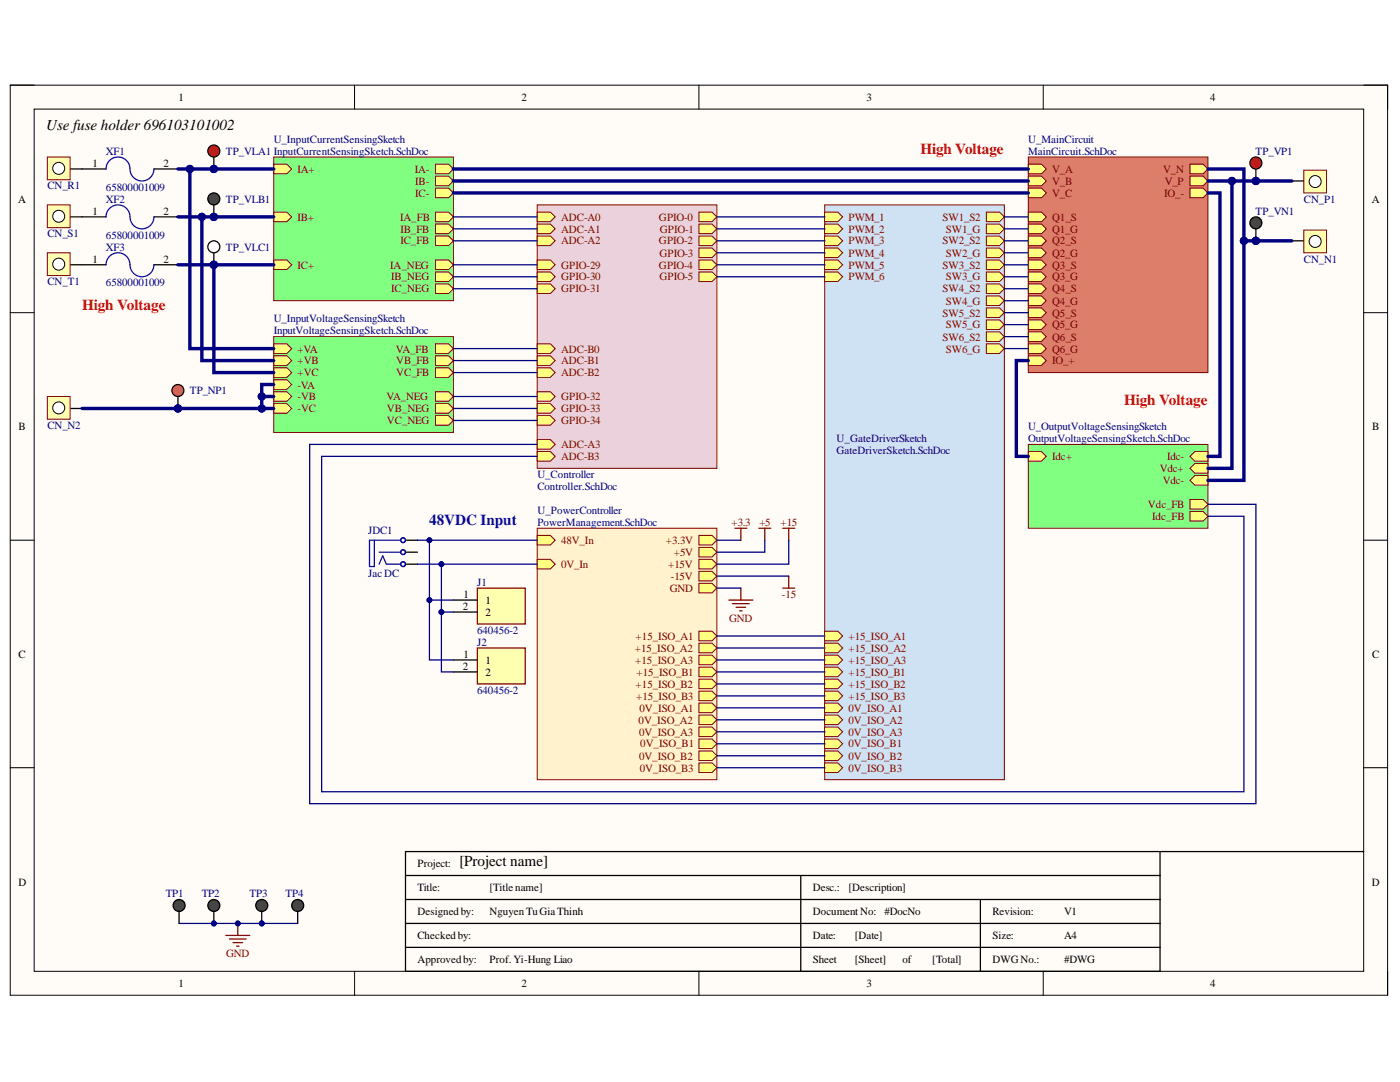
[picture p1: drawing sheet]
<svg xmlns="http://www.w3.org/2000/svg" width="279mm" height="216mm" viewBox="0 0 279 216" stroke-linecap="round" stroke-linejoin="round" font-family="sans-serif">
<defs><g id="words">
<g font-size="3">
<text x="9.2" y="26">Use fuse holder 696103101002</text>
<text x="91.7" y="172.9">[Project name]</text>
</g>
<g font-size="3" fill="#f00">
<text x="183.7" y="30.7">High Voltage</text>
<text x="16.4" y="61.8">High Voltage</text>
<text x="224.4" y="80.9">High Voltage</text>
</g>
<text font-size="3" fill="#00f" x="85.7" y="104.7">48VDC Input</text>
<g font-size="2.2">
<text x="35.6" y="20.1">1</text>
<text x="104.1" y="20.1">2</text>
<text x="172.9" y="20.1">3</text>
<text x="241.5" y="20.1">4</text>
<text x="18.4" y="33.3">1</text>
<text x="32.6" y="33.3">2</text>
<text x="3.6" y="40.4">A</text>
<text x="273.8" y="40.4">A</text>
<text x="18.4" y="42.9">1</text>
<text x="32.6" y="42.9">2</text>
<text x="18.4" y="52.4">1</text>
<text x="32.6" y="52.4">2</text>
<text x="3.7" y="85.8">B</text>
<text x="273.8" y="85.8">B</text>
<text x="92.5" y="119.3">1</text>
<text x="92.4" y="121.7">2</text>
<text x="96.9" y="120.5">1</text>
<text x="96.9" y="122.9">2</text>
<text x="3.7" y="131.3">C</text>
<text x="92.5" y="131.3">1</text>
<text x="273.8" y="131.3">C</text>
<text x="92.4" y="133.7">2</text>
<text x="96.9" y="132.5">1</text>
<text x="96.9" y="134.8">2</text>
<text x="83.3" y="173.1">Project:</text>
<text x="3.7" y="176.7">D</text>
<text x="83.3" y="177.9">Title:</text>
<text x="97.7" y="177.9">[Titlename]</text>
<text x="162.2" y="177.9">Desc.:</text>
<text x="169.3" y="177.9">[Description]</text>
<text x="273.8" y="176.7">D</text>
<text x="83.3" y="182.6">Designedby:</text>
<text x="97.7" y="182.6">NguyenTuGiaThinh</text>
<text x="162.2" y="182.6">Document No:</text>
<text x="176.5" y="182.6">#DocNo</text>
<text x="198.1" y="182.6">Revision:</text>
<text x="212.4" y="182.6">V1</text>
<text x="83.3" y="187.4">Checkedby:</text>
<text x="162.2" y="187.4">Date:</text>
<text x="170.6" y="187.4">[Date]</text>
<text x="198.1" y="187.4">Size:</text>
<text x="212.4" y="187.4">A4</text>
<text x="35.6" y="197">1</text>
<text x="83.3" y="192.2">Approvedby:</text>
<text x="97.7" y="192.2">Prof. Yi-Hung Liao</text>
<text x="104.1" y="197">2</text>
<text x="162.2" y="192.2">Sheet</text>
<text x="170.6" y="192.2">[Sheet]</text>
<text x="172.9" y="197">3</text>
<text x="180.1" y="192.2">of</text>
<text x="186.1" y="192.2">[Total]</text>
<text x="198.1" y="192.2">DWGNo.:</text>
<text x="212.4" y="192.2">#DWG</text>
<text x="241.5" y="197">4</text>
</g>
<g font-size="2.2" fill="#000080">
<text x="54.6" y="28.5">U_InputCurrentSensingSketch</text>
<text x="205.2" y="28.5">U_MainCircuit</text>
<text x="21.1" y="30.9">XF1</text>
<text x="45.1" y="30.9">TP_VLA1 InputCurrentSensingSketch.SchDoc</text>
<text x="205.2" y="30.9">MainCircuit.SchDoc</text>
<text x="250.6" y="30.9">TP_VP1</text>
<text x="9.5" y="37.8">CN_R1</text>
<text x="21.1" y="38">65800001009</text>
<text x="21.1" y="40.4">XF2</text>
<text x="45.1" y="40.4">TP_VLB1</text>
<text x="260.2" y="40.4">CN_P1</text>
<text x="9.5" y="47.3">CN_S1</text>
<text x="21.1" y="47.6">65800001009</text>
<text x="250.6" y="42.9">TP_VN1</text>
<text x="21.1" y="50.1">XF3</text>
<text x="45.1" y="50.1">TP_VLC1</text>
<text x="260.2" y="52.4">CN_N1</text>
<text x="9.5" y="56.9">CN_T1</text>
<text x="21.1" y="57.2">65800001009</text>
<text x="54.6" y="64.3">U_InputVoltageSensingSketch</text>
<text x="54.6" y="66.7">InputVoltageSensingSketch.SchDoc</text>
<text x="37.9" y="78.7">TP_NP1</text>
<text x="9.5" y="85.6">CN_N2</text>
<text x="166.9" y="88.3">U_GateDriverSketch</text>
<text x="205.2" y="85.8">U_OutputVoltageSensingSketch</text>
<text x="205.2" y="88.3">OutputVoltageSensingSketch.SchDoc</text>
<text x="107.2" y="95.4">U_Controller</text>
<text x="166.9" y="90.6">GateDriverSketch.SchDoc</text>
<text x="107.2" y="97.8">Controller.SchDoc</text>
<text x="73.5" y="106.6">JDC1</text>
<text x="107.2" y="102.6">U_PowerController</text>
<text x="107.2" y="105">PowerManagement.SchDoc</text>
<text x="73.5" y="115.2">Jac DC</text>
<text x="95.2" y="116.9">J1</text>
<text x="95.2" y="126.5">640456-2</text>
<text x="95.2" y="128.8">J2</text>
<text x="95.2" y="138.4">640456-2</text>
<text x="33.1" y="179.1">TP1</text>
<text x="40.3" y="179.1">TP2</text>
<text x="49.8" y="179.1">TP3</text>
<text x="57" y="179.1">TP4</text>
</g>
<g font-size="2.2" fill="#800000">
<text x="59.4" y="34.5">IA+</text>
<text x="82.8" y="34.5">IA-</text>
<text x="210" y="34.5">V_A</text>
<text x="232.1" y="34.5">V_N</text>
<text x="82.9" y="36.9">IB-</text>
<text x="82.9" y="39.2">IC-</text>
<text x="210" y="36.9">V_B</text>
<text x="210" y="39.2">V_C</text>
<text x="232.3" y="39.2">IO_-</text>
<text x="232.5" y="36.9">V_P</text>
<text x="59.4" y="44">IB+</text>
<text x="79.8" y="44">IA_FB</text>
<text x="79.9" y="46.4">IB_FB</text>
<text x="112" y="44">ADC-A0</text>
<text x="112" y="46.4">ADC-A1</text>
<text x="131.5" y="44">GPIO-0</text>
<text x="131.7" y="46.4">GPIO-1</text>
<text x="169.3" y="44">PWM_1</text>
<text x="169.3" y="46.4">PWM_2</text>
<text x="188.1" y="44">SW1_S2</text>
<text x="188.8" y="46.4">SW1_G</text>
<text x="210" y="46.4">Q1_G</text>
<text x="210" y="44">Q1_S</text>
<text x="59.4" y="53.6">IC+</text>
<text x="77.9" y="53.6">IA_NEG</text>
<text x="79.9" y="48.8">IC_FB</text>
<text x="112" y="48.8">ADC-A2</text>
<text x="112" y="53.6">GPIO-29</text>
<text x="131.5" y="48.8">GPIO-2</text>
<text x="131.5" y="53.6">GPIO-4</text>
<text x="131.6" y="51.2">GPIO-3</text>
<text x="169.3" y="48.8">PWM_3</text>
<text x="169.3" y="51.2">PWM_4</text>
<text x="169.3" y="53.6">PWM_5</text>
<text x="188.1" y="48.8">SW2_S2</text>
<text x="188.1" y="53.6">SW3_S2</text>
<text x="188.8" y="51.2">SW2_G</text>
<text x="210" y="51.2">Q2_G</text>
<text x="210" y="48.8">Q2_S</text>
<text x="210" y="53.6">Q3_S</text>
<text x="78.1" y="56">IB_NEG</text>
<text x="78.1" y="58.3">IC_NEG</text>
<text x="112" y="56">GPIO-30</text>
<text x="112" y="58.3">GPIO-31</text>
<text x="131.6" y="56">GPIO-5</text>
<text x="169.3" y="56">PWM_6</text>
<text x="188.1" y="58.3">SW4_S2</text>
<text x="188.8" y="56">SW3_G</text>
<text x="210" y="56">Q3_G</text>
<text x="210" y="58.3">Q4_S</text>
<text x="188.1" y="63.2">SW5_S2</text>
<text x="188.8" y="60.8">SW4_G</text>
<text x="188.8" y="65.5">SW5_G</text>
<text x="210" y="65.5">Q5_G</text>
<text x="210" y="60.8">Q4_G</text>
<text x="210" y="63.2">Q5_S</text>
<text x="59.4" y="70.3">+VA</text>
<text x="79" y="70.3">VA_FB</text>
<text x="112" y="70.3">ADC-B0</text>
<text x="188.1" y="68">SW6_S2</text>
<text x="188.8" y="70.3">SW6_G</text>
<text x="210" y="70.3">Q6_G</text>
<text x="210" y="68">Q6_S</text>
<text x="59.4" y="77.5">-VA</text>
<text x="59.4" y="72.7">+VB</text>
<text x="59.4" y="75.1">+VC</text>
<text x="79.1" y="72.7">VB_FB</text>
<text x="79.1" y="75.1">VC_FB</text>
<text x="112" y="72.7">ADC-B1</text>
<text x="112" y="75.1">ADC-B2</text>
<text x="210" y="72.7">IO_+</text>
<text x="59.4" y="79.9">-VB</text>
<text x="59.4" y="82.3">-VC</text>
<text x="77.1" y="79.9">VA_NEG</text>
<text x="77.2" y="82.3">VB_NEG</text>
<text x="112" y="79.9">GPIO-32</text>
<text x="112" y="82.3">GPIO-33</text>
<text x="77.2" y="84.6">VC_NEG</text>
<text x="112" y="89.4">ADC-A3</text>
<text x="112" y="84.6">GPIO-34</text>
<text x="112" y="91.8">ADC-B3</text>
<text x="210" y="91.8">Idc+</text>
<text x="231.5" y="94.2">Vdc+</text>
<text x="232.9" y="91.8">Idc-</text>
<text x="229.1" y="101.4">Vdc_FB</text>
<text x="232.1" y="96.6">Vdc-</text>
<text x="146" y="105">+3.3</text>
<text x="151.6" y="105">+5</text>
<text x="155.8" y="105">+15</text>
<text x="229.9" y="103.7">Idc_FB</text>
<text x="112" y="108.6">48V_In</text>
<text x="112" y="113.4">0V_In</text>
<text x="132.9" y="108.6">+3.3V</text>
<text x="133.4" y="113.4">+15V</text>
<text x="134.5" y="110.9">+5V</text>
<text x="133.7" y="118.1">GND</text>
<text x="133.9" y="115.7">-15V</text>
<text x="156" y="119.3">-15</text>
<text x="145.5" y="124.1">GND</text>
<text x="126.7" y="130">+15_ISO_A2</text>
<text x="126.9" y="127.7">+15_ISO_A1</text>
<text x="169.3" y="127.7">+15_ISO_A1</text>
<text x="169.3" y="130">+15_ISO_A2</text>
<text x="126.8" y="132.5">+15_ISO_A3</text>
<text x="126.9" y="137.2">+15_ISO_B2</text>
<text x="127" y="134.8">+15_ISO_B1</text>
<text x="169.3" y="134.8">+15_ISO_B1</text>
<text x="169.3" y="137.2">+15_ISO_B2</text>
<text x="169.3" y="132.5">+15_ISO_A3</text>
<text x="126.9" y="139.6">+15_ISO_B3</text>
<text x="127.6" y="142">0V_ISO_A1</text>
<text x="169.3" y="142">0V_ISO_A1</text>
<text x="169.3" y="139.6">+15_ISO_B3</text>
<text x="127.4" y="144.4">0V_ISO_A2</text>
<text x="127.5" y="146.8">0V_ISO_A3</text>
<text x="127.8" y="149.1">0V_ISO_B1</text>
<text x="169.3" y="149.1">0V_ISO_B1</text>
<text x="169.3" y="144.4">0V_ISO_A2</text>
<text x="169.3" y="146.8">0V_ISO_A3</text>
<text x="127.5" y="151.6">0V_ISO_B2</text>
<text x="127.7" y="154">0V_ISO_B3</text>
<text x="169.3" y="151.6">0V_ISO_B2</text>
<text x="169.3" y="154">0V_ISO_B3</text>
<text x="45.2" y="191">GND</text>
</g>
</g></defs>
<path d="M2 17h274.9v181.6h-274.9z" fill-rule="evenodd" fill="#fffcf8"/>
<path d="M2 17h274.9v181.6h-274.9z" fill="none" stroke="#000" stroke-width=".2"/>
<path d="M6.8 21.8h265.4v172h-265.4z" fill-rule="evenodd" fill="#fffcf8"/>
<g fill="none" stroke="#000" stroke-width=".2">
<path d="M2 17h4.8M70.8 17v4.8M139.5 17v4.8M208.2 17v4.8M272.2 17h4.7v4.8M6.8 21.8h265.4v172h-265.4zM2 62.4h4.8M272.2 62.4h4.7M2 107.8h4.8M272.2 107.8h4.7M2 153.2h4.8M272.2 153.2h4.7"/>
<path d="M70.8 193.8v4.8M139.5 193.8v4.8M208.2 193.8v4.8M276.9 193.8v4.8"/>
</g>
<path d="M107.2 105.4h35.9v50.2h-35.9z" fill-rule="evenodd" fill="#fff2cc"/>
<path d="M107.2 105.4h35.9v50.2h-35.9z" fill="none" stroke="#800000" stroke-width=".2"/>
<path d="M139.5 111.6h2.6l1 1-1 .9h-2.6z" fill-rule="evenodd" fill="#ffff80"/>
<path d="M139.5 111.6h2.6l1 1-1 .9h-2.6z" fill="none" stroke="#800000" stroke-width=".2"/>
<path d="M139.5 114h2.6l1 1-1 .9h-2.6z" fill-rule="evenodd" fill="#ffff80"/>
<path d="M139.5 114h2.6l1 1-1 .9h-2.6z" fill="none" stroke="#800000" stroke-width=".2"/>
<path d="M139.5 106.8h2.6l1 1-1 .9h-2.6z" fill-rule="evenodd" fill="#ffff80"/>
<path d="M139.5 106.8h2.6l1 1-1 .9h-2.6z" fill="none" stroke="#800000" stroke-width=".2"/>
<path d="M107.2 106.8h2.6l1 1-1 .9h-2.6z" fill-rule="evenodd" fill="#ffff80"/>
<path d="M107.2 106.8h2.6l1 1-1 .9h-2.6z" fill="none" stroke="#800000" stroke-width=".2"/>
<path d="M107.2 111.6h2.6l1 1-1 .9h-2.6z" fill-rule="evenodd" fill="#ffff80"/>
<path d="M107.2 111.6h2.6l1 1-1 .9h-2.6z" fill="none" stroke="#800000" stroke-width=".2"/>
<path d="M139.5 109.2h2.6l1 1-1 .9h-2.6z" fill-rule="evenodd" fill="#ffff80"/>
<path d="M139.5 109.2h2.6l1 1-1 .9h-2.6z" fill="none" stroke="#800000" stroke-width=".2"/>
<path d="M139.5 116.4h2.6l1 1-1 .9h-2.6z" fill-rule="evenodd" fill="#ffff80"/>
<path d="M139.5 116.4h2.6l1 1-1 .9h-2.6z" fill="none" stroke="#800000" stroke-width=".2"/>
<path d="M139.5 126h2.6l1 .9-1 1h-2.6z" fill-rule="evenodd" fill="#ffff80"/>
<path d="M139.5 126h2.6l1 .9-1 1h-2.6z" fill="none" stroke="#800000" stroke-width=".2"/>
<path d="M139.5 140.3h2.6l1 .9-1 1h-2.6z" fill-rule="evenodd" fill="#ffff80"/>
<path d="M139.5 140.3h2.6l1 .9-1 1h-2.6z" fill="none" stroke="#800000" stroke-width=".2"/>
<path d="M139.5 147.5h2.6l1 .9-1 1h-2.6z" fill-rule="evenodd" fill="#ffff80"/>
<path d="M139.5 147.5h2.6l1 .9-1 1h-2.6z" fill="none" stroke="#800000" stroke-width=".2"/>
<path d="M139.5 142.7h2.6l1 .9-1 1h-2.6z" fill-rule="evenodd" fill="#ffff80"/>
<path d="M139.5 142.7h2.6l1 .9-1 1h-2.6z" fill="none" stroke="#800000" stroke-width=".2"/>
<path d="M139.5 149.8h2.6l1 1-1 1h-2.6z" fill-rule="evenodd" fill="#ffff80"/>
<path d="M139.5 149.8h2.6l1 1-1 1h-2.6z" fill="none" stroke="#800000" stroke-width=".2"/>
<path d="M139.5 152.2h2.6l1 1-1 .9h-2.6z" fill-rule="evenodd" fill="#ffff80"/>
<path d="M139.5 152.2h2.6l1 1-1 .9h-2.6z" fill="none" stroke="#800000" stroke-width=".2"/>
<path d="M139.5 145.1h2.6l1 .9-1 1h-2.6z" fill-rule="evenodd" fill="#ffff80"/>
<path d="M139.5 145.1h2.6l1 .9-1 1h-2.6z" fill="none" stroke="#800000" stroke-width=".2"/>
<path d="M139.5 128.3h2.6l1 1-1 1h-2.6z" fill-rule="evenodd" fill="#ffff80"/>
<path d="M139.5 128.3h2.6l1 1-1 1h-2.6z" fill="none" stroke="#800000" stroke-width=".2"/>
<path d="M139.5 130.7h2.6l1 1-1 .9h-2.6z" fill-rule="evenodd" fill="#ffff80"/>
<path d="M139.5 130.7h2.6l1 1-1 .9h-2.6z" fill="none" stroke="#800000" stroke-width=".2"/>
<path d="M139.5 137.9h2.6l1 1-1 .9h-2.6z" fill-rule="evenodd" fill="#ffff80"/>
<path d="M139.5 137.9h2.6l1 1-1 .9h-2.6z" fill="none" stroke="#800000" stroke-width=".2"/>
<path d="M139.5 135.5h2.6l1 1-1 .9h-2.6z" fill-rule="evenodd" fill="#ffff80"/>
<path d="M139.5 135.5h2.6l1 1-1 .9h-2.6z" fill="none" stroke="#800000" stroke-width=".2"/>
<path d="M139.5 133.1h2.6l1 1-1 .9h-2.6z" fill-rule="evenodd" fill="#ffff80"/>
<path d="M139.5 133.1h2.6l1 1-1 .9h-2.6z" fill="none" stroke="#800000" stroke-width=".2"/>
<path d="M14 33.7h2.4M80.9 107.8h2.4M80.9 110.2h2.4M80.9 112.6h2.4" fill="none" stroke="#000" stroke-width=".25"/>
<g fill="none" stroke="#00f" stroke-width=".25">
<path d="M74.7 107.8v5.3h-1v-5.3h6.3M75.7 110.2h4.3M75.7 112.6l.7-1.7 .7 1.7h2.9"/>
<circle cx="80.4" cy="110.2" r=".48"/>
<circle cx="80.4" cy="112.6" r=".48"/>
<circle cx="80.4" cy="107.8" r=".48"/>
</g>
<path d="M146.7 105.4h2.3M147.9 105.4v2.4M156.2 105.4h2.4M156.2 117.4h2.4M157.4 105.4v2.4M157.4 115v2.4" fill="none" stroke="#800000" stroke-width=".25"/>
<path d="M9.5 31.3h4.5v4.6h-4.5z" fill-rule="evenodd" fill="#ffffb0"/>
<path d="M9.5 31.3h4.5v4.6h-4.5z" fill="none" stroke="#800000" stroke-width=".2"/>
<circle cx="11.7" cy="33.6" r="1.19" fill="#fff"/>
<circle cx="11.7" cy="33.6" r="1.19" fill="none" stroke="#000" stroke-width=".2"/>
<path d="M14 43.3h2.4" fill="none" stroke="#000" stroke-width=".25"/>
<path d="M9.5 40.9h4.5v4.5h-4.5z" fill-rule="evenodd" fill="#ffffb0"/>
<path d="M9.5 40.9h4.5v4.5h-4.5z" fill="none" stroke="#800000" stroke-width=".2"/>
<circle cx="11.7" cy="43.2" r="1.19" fill="#fff"/>
<circle cx="11.7" cy="43.2" r="1.19" fill="none" stroke="#000" stroke-width=".2"/>
<path d="M14 52.8h2.4" fill="none" stroke="#000" stroke-width=".25"/>
<path d="M9.5 50.4h4.5v4.6h-4.5z" fill-rule="evenodd" fill="#ffffb0"/>
<path d="M9.5 50.4h4.5v4.6h-4.5z" fill="none" stroke="#800000" stroke-width=".2"/>
<circle cx="11.7" cy="52.7" r="1.19" fill="#fff"/>
<circle cx="11.7" cy="52.7" r="1.19" fill="none" stroke="#000" stroke-width=".2"/>
<path d="M14 81.5h2.4" fill="none" stroke="#000" stroke-width=".25"/>
<path d="M9.5 79.1h4.5v4.6h-4.5z" fill-rule="evenodd" fill="#ffffb0"/>
<path d="M9.5 79.1h4.5v4.6h-4.5z" fill="none" stroke="#800000" stroke-width=".2"/>
<circle cx="11.7" cy="81.4" r="1.19" fill="#fff"/>
<circle cx="11.7" cy="81.4" r="1.19" fill="none" stroke="#000" stroke-width=".2"/>
<path d="M54.6 67.2h35.9v19.1h-35.9z" fill-rule="evenodd" fill="#80ff80"/>
<path d="M54.6 67.2h35.9v19.1h-35.9z" fill="none" stroke="#800000" stroke-width=".2"/>
<path d="M54.6 68.6h2.7l.9 1-.9 .9h-2.7z" fill-rule="evenodd" fill="#ffff80"/>
<path d="M54.6 68.6h2.7l.9 1-.9 .9h-2.7z" fill="none" stroke="#800000" stroke-width=".2"/>
<path d="M54.6 75.8h2.7l.9 .9-.9 1h-2.7z" fill-rule="evenodd" fill="#ffff80"/>
<path d="M54.6 75.8h2.7l.9 .9-.9 1h-2.7z" fill="none" stroke="#800000" stroke-width=".2"/>
<path d="M54.6 71h2.7l.9 .9-.9 1h-2.7z" fill-rule="evenodd" fill="#ffff80"/>
<path d="M54.6 71h2.7l.9 .9-.9 1h-2.7z" fill="none" stroke="#800000" stroke-width=".2"/>
<path d="M54.6 78.2h2.7l.9 .9-.9 1h-2.7z" fill-rule="evenodd" fill="#ffff80"/>
<path d="M54.6 78.2h2.7l.9 .9-.9 1h-2.7z" fill="none" stroke="#800000" stroke-width=".2"/>
<path d="M54.6 73.4h2.7l.9 .9-.9 1h-2.7z" fill-rule="evenodd" fill="#ffff80"/>
<path d="M54.6 73.4h2.7l.9 .9-.9 1h-2.7z" fill="none" stroke="#800000" stroke-width=".2"/>
<path d="M54.6 80.5h2.7l.9 1-.9 1h-2.7z" fill-rule="evenodd" fill="#ffff80"/>
<path d="M54.6 80.5h2.7l.9 1-.9 1h-2.7z" fill="none" stroke="#800000" stroke-width=".2"/>
<path d="M86.9 68.6h2.6l1 1-1 .9h-2.6z" fill-rule="evenodd" fill="#ffff80"/>
<path d="M86.9 68.6h2.6l1 1-1 .9h-2.6z" fill="none" stroke="#800000" stroke-width=".2"/>
<path d="M86.9 71h2.6l1 .9-1 1h-2.6z" fill-rule="evenodd" fill="#ffff80"/>
<path d="M86.9 71h2.6l1 .9-1 1h-2.6z" fill="none" stroke="#800000" stroke-width=".2"/>
<path d="M86.9 73.4h2.6l1 .9-1 1h-2.6z" fill-rule="evenodd" fill="#ffff80"/>
<path d="M86.9 73.4h2.6l1 .9-1 1h-2.6z" fill="none" stroke="#800000" stroke-width=".2"/>
<path d="M86.9 78.2h2.6l1 .9-1 1h-2.6z" fill-rule="evenodd" fill="#ffff80"/>
<path d="M86.9 78.2h2.6l1 .9-1 1h-2.6z" fill="none" stroke="#800000" stroke-width=".2"/>
<path d="M86.9 80.5h2.6l1 1-1 1h-2.6z" fill-rule="evenodd" fill="#ffff80"/>
<path d="M86.9 80.5h2.6l1 1-1 1h-2.6z" fill="none" stroke="#800000" stroke-width=".2"/>
<path d="M86.9 82.9h2.6l1 1-1 .9h-2.6z" fill-rule="evenodd" fill="#ffff80"/>
<path d="M86.9 82.9h2.6l1 1-1 .9h-2.6z" fill="none" stroke="#800000" stroke-width=".2"/>
<path d="M54.6 31.3h35.9v28.7h-35.9z" fill-rule="evenodd" fill="#80ff80"/>
<path d="M54.6 31.3h35.9v28.7h-35.9z" fill="none" stroke="#800000" stroke-width=".2"/>
<path d="M86.9 32.8h2.6l1 .9-1 1h-2.6z" fill-rule="evenodd" fill="#ffff80"/>
<path d="M86.9 32.8h2.6l1 .9-1 1h-2.6z" fill="none" stroke="#800000" stroke-width=".2"/>
<path d="M86.9 35.1h2.6l1 1-1 1h-2.6z" fill-rule="evenodd" fill="#ffff80"/>
<path d="M86.9 35.1h2.6l1 1-1 1h-2.6z" fill="none" stroke="#800000" stroke-width=".2"/>
<path d="M86.9 37.5h2.6l1 1-1 1h-2.6z" fill-rule="evenodd" fill="#ffff80"/>
<path d="M86.9 37.5h2.6l1 1-1 1h-2.6z" fill="none" stroke="#800000" stroke-width=".2"/>
<path d="M54.6 32.8h2.7l.9 .9-.9 1h-2.7z" fill-rule="evenodd" fill="#ffff80"/>
<path d="M54.6 32.8h2.7l.9 .9-.9 1h-2.7z" fill="none" stroke="#800000" stroke-width=".2"/>
<path d="M54.6 42.3h2.7l.9 1-.9 .9h-2.7z" fill-rule="evenodd" fill="#ffff80"/>
<path d="M54.6 42.3h2.7l.9 1-.9 .9h-2.7z" fill="none" stroke="#800000" stroke-width=".2"/>
<path d="M86.9 42.3h2.6l1 1-1 .9h-2.6z" fill-rule="evenodd" fill="#ffff80"/>
<path d="M86.9 42.3h2.6l1 1-1 .9h-2.6z" fill="none" stroke="#800000" stroke-width=".2"/>
<path d="M86.9 44.7h2.6l1 1-1 .9h-2.6z" fill-rule="evenodd" fill="#ffff80"/>
<path d="M86.9 44.7h2.6l1 1-1 .9h-2.6z" fill="none" stroke="#800000" stroke-width=".2"/>
<path d="M86.9 47.1h2.6l1 1-1 .9h-2.6z" fill-rule="evenodd" fill="#ffff80"/>
<path d="M86.9 47.1h2.6l1 1-1 .9h-2.6z" fill="none" stroke="#800000" stroke-width=".2"/>
<path d="M54.6 51.9h2.7l.9 .9-.9 1h-2.7z" fill-rule="evenodd" fill="#ffff80"/>
<path d="M54.6 51.9h2.7l.9 .9-.9 1h-2.7z" fill="none" stroke="#800000" stroke-width=".2"/>
<path d="M86.9 51.9h2.6l1 .9-1 1h-2.6z" fill-rule="evenodd" fill="#ffff80"/>
<path d="M86.9 51.9h2.6l1 .9-1 1h-2.6z" fill="none" stroke="#800000" stroke-width=".2"/>
<path d="M86.9 54.3h2.6l1 .9-1 1h-2.6z" fill-rule="evenodd" fill="#ffff80"/>
<path d="M86.9 54.3h2.6l1 .9-1 1h-2.6z" fill="none" stroke="#800000" stroke-width=".2"/>
<path d="M86.9 56.7h2.6l1 .9-1 1h-2.6z" fill-rule="evenodd" fill="#ffff80"/>
<path d="M86.9 56.7h2.6l1 .9-1 1h-2.6z" fill="none" stroke="#800000" stroke-width=".2"/>
<circle cx="42.7" cy="33.7" r=".72" fill="#000080"/>
<circle cx="42.7" cy="33.7" r=".72" fill="none" stroke="#000080" stroke-width=".2"/>
<path d="M42.7 31.3v2.4" fill="none" stroke="#000" stroke-width=".25"/>
<circle cx="42.7" cy="33.7" r=".72" fill="#000080"/>
<circle cx="42.7" cy="33.7" r=".72" fill="none" stroke="#000080" stroke-width=".2"/>
<circle cx="42.7" cy="30.1" r="1.2" fill="#f00"/>
<circle cx="42.7" cy="30.1" r="1.2" fill="none" stroke="#000" stroke-width=".25"/>
<circle cx="42.7" cy="43.3" r=".72" fill="#000080"/>
<circle cx="42.7" cy="43.3" r=".72" fill="none" stroke="#000080" stroke-width=".2"/>
<path d="M42.7 40.9v2.4" fill="none" stroke="#000" stroke-width=".25"/>
<circle cx="42.7" cy="43.3" r=".72" fill="#000080"/>
<circle cx="42.7" cy="43.3" r=".72" fill="none" stroke="#000080" stroke-width=".2"/>
<circle cx="42.7" cy="39.7" r="1.2" fill="#434343"/>
<circle cx="42.7" cy="39.7" r="1.2" fill="none" stroke="#000" stroke-width=".25"/>
<circle cx="42.7" cy="52.8" r=".72" fill="#000080"/>
<circle cx="42.7" cy="52.8" r=".72" fill="none" stroke="#000080" stroke-width=".2"/>
<path d="M42.7 50.4v2.4" fill="none" stroke="#000" stroke-width=".25"/>
<circle cx="42.7" cy="52.8" r=".72" fill="#000080"/>
<circle cx="42.7" cy="52.8" r=".72" fill="none" stroke="#000080" stroke-width=".2"/>
<circle cx="42.7" cy="49.2" r="1.2" fill="#fff"/>
<circle cx="42.7" cy="49.2" r="1.2" fill="none" stroke="#000" stroke-width=".25"/>
<path d="M205.2 88.7h35.9v16.7h-35.9z" fill-rule="evenodd" fill="#80ff80"/>
<path d="M205.2 88.7h35.9v16.7h-35.9z" fill="none" stroke="#800000" stroke-width=".2"/>
<path d="M237.5 93.5l.9-1h2.7v1.9h-2.7z" fill-rule="evenodd" fill="#ffff80"/>
<path d="M237.5 93.5l.9-1h2.7v1.9h-2.7z" fill="none" stroke="#800000" stroke-width=".2"/>
<path d="M237.5 95.9l.9-1h2.7v1.9h-2.7z" fill-rule="evenodd" fill="#ffff80"/>
<path d="M237.5 95.9l.9-1h2.7v1.9h-2.7z" fill="none" stroke="#800000" stroke-width=".2"/>
<path d="M205.2 90.1h2.6l1 1-1 .9h-2.6z" fill-rule="evenodd" fill="#ffff80"/>
<path d="M205.2 90.1h2.6l1 1-1 .9h-2.6z" fill="none" stroke="#800000" stroke-width=".2"/>
<path d="M237.5 91.1l.9-1h2.7v1.9h-2.7z" fill-rule="evenodd" fill="#ffff80"/>
<path d="M237.5 91.1l.9-1h2.7v1.9h-2.7z" fill="none" stroke="#800000" stroke-width=".2"/>
<path d="M237.5 99.7h2.6l1 .9-1 1h-2.6z" fill-rule="evenodd" fill="#ffff80"/>
<path d="M237.5 99.7h2.6l1 .9-1 1h-2.6z" fill="none" stroke="#800000" stroke-width=".2"/>
<path d="M237.5 102.1h2.6l1 .9-1 1h-2.6z" fill-rule="evenodd" fill="#ffff80"/>
<path d="M237.5 102.1h2.6l1 .9-1 1h-2.6z" fill="none" stroke="#800000" stroke-width=".2"/>
<path d="M164.6 40.9h35.8v114.7h-35.8z" fill-rule="evenodd" fill="#cfe2f3"/>
<path d="M164.6 40.9h35.8v114.7h-35.8z" fill="none" stroke="#800000" stroke-width=".2"/>
<path d="M196.9 44.7h2.6l.9 1-.9 .9h-2.6z" fill-rule="evenodd" fill="#ffff80"/>
<path d="M196.9 44.7h2.6l.9 1-.9 .9h-2.6z" fill="none" stroke="#800000" stroke-width=".2"/>
<path d="M196.9 49.5h2.6l.9 .9-.9 1h-2.6z" fill-rule="evenodd" fill="#ffff80"/>
<path d="M196.9 49.5h2.6l.9 .9-.9 1h-2.6z" fill="none" stroke="#800000" stroke-width=".2"/>
<path d="M196.9 42.3h2.6l.9 1-.9 .9h-2.6z" fill-rule="evenodd" fill="#ffff80"/>
<path d="M196.9 42.3h2.6l.9 1-.9 .9h-2.6z" fill="none" stroke="#800000" stroke-width=".2"/>
<path d="M196.9 47.1h2.6l.9 1-.9 .9h-2.6z" fill-rule="evenodd" fill="#ffff80"/>
<path d="M196.9 47.1h2.6l.9 1-.9 .9h-2.6z" fill="none" stroke="#800000" stroke-width=".2"/>
<path d="M164.6 42.3h2.6l1 1-1 .9h-2.6z" fill-rule="evenodd" fill="#ffff80"/>
<path d="M164.6 42.3h2.6l1 1-1 .9h-2.6z" fill="none" stroke="#800000" stroke-width=".2"/>
<path d="M164.6 44.7h2.6l1 1-1 .9h-2.6z" fill-rule="evenodd" fill="#ffff80"/>
<path d="M164.6 44.7h2.6l1 1-1 .9h-2.6z" fill="none" stroke="#800000" stroke-width=".2"/>
<path d="M196.9 54.3h2.6l.9 .9-.9 1h-2.6z" fill-rule="evenodd" fill="#ffff80"/>
<path d="M196.9 54.3h2.6l.9 .9-.9 1h-2.6z" fill="none" stroke="#800000" stroke-width=".2"/>
<path d="M196.9 59h2.6l.9 1-.9 1h-2.6z" fill-rule="evenodd" fill="#ffff80"/>
<path d="M196.9 59h2.6l.9 1-.9 1h-2.6z" fill="none" stroke="#800000" stroke-width=".2"/>
<path d="M196.9 51.9h2.6l.9 .9-.9 1h-2.6z" fill-rule="evenodd" fill="#ffff80"/>
<path d="M196.9 51.9h2.6l.9 .9-.9 1h-2.6z" fill="none" stroke="#800000" stroke-width=".2"/>
<path d="M196.9 56.7h2.6l.9 .9-.9 1h-2.6z" fill-rule="evenodd" fill="#ffff80"/>
<path d="M196.9 56.7h2.6l.9 .9-.9 1h-2.6z" fill="none" stroke="#800000" stroke-width=".2"/>
<path d="M164.6 47.1h2.6l1 1-1 .9h-2.6z" fill-rule="evenodd" fill="#ffff80"/>
<path d="M164.6 47.1h2.6l1 1-1 .9h-2.6z" fill="none" stroke="#800000" stroke-width=".2"/>
<path d="M164.6 49.5h2.6l1 .9-1 1h-2.6z" fill-rule="evenodd" fill="#ffff80"/>
<path d="M164.6 49.5h2.6l1 .9-1 1h-2.6z" fill="none" stroke="#800000" stroke-width=".2"/>
<path d="M196.9 63.8h2.6l.9 1-.9 .9h-2.6z" fill-rule="evenodd" fill="#ffff80"/>
<path d="M196.9 63.8h2.6l.9 1-.9 .9h-2.6z" fill="none" stroke="#800000" stroke-width=".2"/>
<path d="M196.9 68.6h2.6l.9 1-.9 .9h-2.6z" fill-rule="evenodd" fill="#ffff80"/>
<path d="M196.9 68.6h2.6l.9 1-.9 .9h-2.6z" fill="none" stroke="#800000" stroke-width=".2"/>
<path d="M196.9 61.4h2.6l.9 1-.9 .9h-2.6z" fill-rule="evenodd" fill="#ffff80"/>
<path d="M196.9 61.4h2.6l.9 1-.9 .9h-2.6z" fill="none" stroke="#800000" stroke-width=".2"/>
<path d="M196.9 66.2h2.6l.9 1-.9 .9h-2.6z" fill-rule="evenodd" fill="#ffff80"/>
<path d="M196.9 66.2h2.6l.9 1-.9 .9h-2.6z" fill="none" stroke="#800000" stroke-width=".2"/>
<path d="M164.6 51.9h2.6l1 .9-1 1h-2.6z" fill-rule="evenodd" fill="#ffff80"/>
<path d="M164.6 51.9h2.6l1 .9-1 1h-2.6z" fill="none" stroke="#800000" stroke-width=".2"/>
<path d="M164.6 54.3h2.6l1 .9-1 1h-2.6z" fill-rule="evenodd" fill="#ffff80"/>
<path d="M164.6 54.3h2.6l1 .9-1 1h-2.6z" fill="none" stroke="#800000" stroke-width=".2"/>
<path d="M164.6 140.3h2.6l1 .9-1 1h-2.6z" fill-rule="evenodd" fill="#ffff80"/>
<path d="M164.6 140.3h2.6l1 .9-1 1h-2.6z" fill="none" stroke="#800000" stroke-width=".2"/>
<path d="M164.6 126h2.6l1 .9-1 1h-2.6z" fill-rule="evenodd" fill="#ffff80"/>
<path d="M164.6 126h2.6l1 .9-1 1h-2.6z" fill="none" stroke="#800000" stroke-width=".2"/>
<path d="M164.6 133.1h2.6l1 1-1 .9h-2.6z" fill-rule="evenodd" fill="#ffff80"/>
<path d="M164.6 133.1h2.6l1 1-1 .9h-2.6z" fill="none" stroke="#800000" stroke-width=".2"/>
<path d="M164.6 128.3h2.6l1 1-1 1h-2.6z" fill-rule="evenodd" fill="#ffff80"/>
<path d="M164.6 128.3h2.6l1 1-1 1h-2.6z" fill="none" stroke="#800000" stroke-width=".2"/>
<path d="M164.6 135.5h2.6l1 1-1 .9h-2.6z" fill-rule="evenodd" fill="#ffff80"/>
<path d="M164.6 135.5h2.6l1 1-1 .9h-2.6z" fill="none" stroke="#800000" stroke-width=".2"/>
<path d="M164.6 130.7h2.6l1 1-1 .9h-2.6z" fill-rule="evenodd" fill="#ffff80"/>
<path d="M164.6 130.7h2.6l1 1-1 .9h-2.6z" fill="none" stroke="#800000" stroke-width=".2"/>
<path d="M164.6 137.9h2.6l1 1-1 .9h-2.6z" fill-rule="evenodd" fill="#ffff80"/>
<path d="M164.6 137.9h2.6l1 1-1 .9h-2.6z" fill="none" stroke="#800000" stroke-width=".2"/>
<path d="M164.6 147.5h2.6l1 .9-1 1h-2.6z" fill-rule="evenodd" fill="#ffff80"/>
<path d="M164.6 147.5h2.6l1 .9-1 1h-2.6z" fill="none" stroke="#800000" stroke-width=".2"/>
<path d="M164.6 142.7h2.6l1 .9-1 1h-2.6z" fill-rule="evenodd" fill="#ffff80"/>
<path d="M164.6 142.7h2.6l1 .9-1 1h-2.6z" fill="none" stroke="#800000" stroke-width=".2"/>
<path d="M164.6 149.8h2.6l1 1-1 1h-2.6z" fill-rule="evenodd" fill="#ffff80"/>
<path d="M164.6 149.8h2.6l1 1-1 1h-2.6z" fill="none" stroke="#800000" stroke-width=".2"/>
<path d="M164.6 145.1h2.6l1 .9-1 1h-2.6z" fill-rule="evenodd" fill="#ffff80"/>
<path d="M164.6 145.1h2.6l1 .9-1 1h-2.6z" fill="none" stroke="#800000" stroke-width=".2"/>
<path d="M164.6 152.2h2.6l1 1-1 .9h-2.6z" fill-rule="evenodd" fill="#ffff80"/>
<path d="M164.6 152.2h2.6l1 1-1 .9h-2.6z" fill="none" stroke="#800000" stroke-width=".2"/>
<path d="M35.7 181.9v2.4" fill="none" stroke="#000" stroke-width=".25"/>
<circle cx="35.7" cy="180.7" r="1.2" fill="#434343"/>
<circle cx="35.7" cy="180.7" r="1.2" fill="none" stroke="#000" stroke-width=".25"/>
<circle cx="42.7" cy="184.3" r=".48" fill="#000080"/>
<circle cx="42.7" cy="184.3" r=".48" fill="none" stroke="#000080" stroke-width=".2"/>
<path d="M42.7 181.9v2.4" fill="none" stroke="#000" stroke-width=".25"/>
<circle cx="42.7" cy="184.3" r=".48" fill="#000080"/>
<circle cx="42.7" cy="184.3" r=".48" fill="none" stroke="#000080" stroke-width=".2"/>
<circle cx="42.7" cy="180.7" r="1.19" fill="#434343"/>
<circle cx="42.7" cy="180.7" r="1.19" fill="none" stroke="#000" stroke-width=".25"/>
<circle cx="52.2" cy="184.3" r=".48" fill="#000080"/>
<circle cx="52.2" cy="184.3" r=".48" fill="none" stroke="#000080" stroke-width=".2"/>
<path d="M52.2 181.9v2.4" fill="none" stroke="#000" stroke-width=".25"/>
<circle cx="52.2" cy="184.3" r=".48" fill="#000080"/>
<circle cx="52.2" cy="184.3" r=".48" fill="none" stroke="#000080" stroke-width=".2"/>
<circle cx="52.2" cy="180.7" r="1.2" fill="#434343"/>
<g fill="none" stroke="#000" stroke-width=".25">
<path d="M59.4 181.9v2.4"/>
<circle cx="52.2" cy="180.7" r="1.2"/>
</g>
<circle cx="59.4" cy="180.7" r="1.19" fill="#434343"/>
<circle cx="59.4" cy="180.7" r="1.19" fill="none" stroke="#000" stroke-width=".25"/>
<path d="M45.1 186.6h4.7M45.8 187.4h3.3M46.5 188.1h1.9M47.2 188.8h.5M47.5 184.3v2.3" fill="none" stroke="#800000" stroke-width=".25"/>
<circle cx="47.5" cy="184.3" r=".48" fill="#000080"/>
<circle cx="47.5" cy="184.3" r=".48" fill="none" stroke="#000080" stroke-width=".2"/>
<path d="M205.2 31.3h35.9v43h-35.9z" fill-rule="evenodd" fill="#dd7e6b"/>
<path d="M205.2 31.3h35.9v43h-35.9z" fill="none" stroke="#800000" stroke-width=".2"/>
<path d="M205.2 32.8h2.6l1 .9-1 1h-2.6z" fill-rule="evenodd" fill="#ffff80"/>
<path d="M205.2 32.8h2.6l1 .9-1 1h-2.6z" fill="none" stroke="#800000" stroke-width=".2"/>
<path d="M205.2 35.1h2.6l1 1-1 1h-2.6z" fill-rule="evenodd" fill="#ffff80"/>
<path d="M205.2 35.1h2.6l1 1-1 1h-2.6z" fill="none" stroke="#800000" stroke-width=".2"/>
<path d="M205.2 37.5h2.6l1 1-1 1h-2.6z" fill-rule="evenodd" fill="#ffff80"/>
<path d="M205.2 37.5h2.6l1 1-1 1h-2.6z" fill="none" stroke="#800000" stroke-width=".2"/>
<path d="M237.5 32.8h2.6l1 .9-1 1h-2.6z" fill-rule="evenodd" fill="#ffff80"/>
<path d="M237.5 32.8h2.6l1 .9-1 1h-2.6z" fill="none" stroke="#800000" stroke-width=".2"/>
<path d="M237.5 35.1h2.6l1 1-1 1h-2.6z" fill-rule="evenodd" fill="#ffff80"/>
<path d="M237.5 35.1h2.6l1 1-1 1h-2.6z" fill="none" stroke="#800000" stroke-width=".2"/>
<path d="M237.5 37.5h2.6l1 1-1 1h-2.6z" fill-rule="evenodd" fill="#ffff80"/>
<path d="M237.5 37.5h2.6l1 1-1 1h-2.6z" fill="none" stroke="#800000" stroke-width=".2"/>
<path d="M205.2 71h2.6l1 .9-1 1h-2.6z" fill-rule="evenodd" fill="#ffff80"/>
<path d="M205.2 71h2.6l1 .9-1 1h-2.6z" fill="none" stroke="#800000" stroke-width=".2"/>
<path d="M205.2 44.7h2.6l1 1-1 .9h-2.6z" fill-rule="evenodd" fill="#ffff80"/>
<path d="M205.2 44.7h2.6l1 1-1 .9h-2.6z" fill="none" stroke="#800000" stroke-width=".2"/>
<path d="M205.2 49.5h2.6l1 .9-1 1h-2.6z" fill-rule="evenodd" fill="#ffff80"/>
<path d="M205.2 49.5h2.6l1 .9-1 1h-2.6z" fill="none" stroke="#800000" stroke-width=".2"/>
<path d="M205.2 54.3h2.6l1 .9-1 1h-2.6z" fill-rule="evenodd" fill="#ffff80"/>
<path d="M205.2 54.3h2.6l1 .9-1 1h-2.6z" fill="none" stroke="#800000" stroke-width=".2"/>
<path d="M205.2 68.6h2.6l1 1-1 .9h-2.6z" fill-rule="evenodd" fill="#ffff80"/>
<path d="M205.2 68.6h2.6l1 1-1 .9h-2.6z" fill="none" stroke="#800000" stroke-width=".2"/>
<path d="M205.2 63.8h2.6l1 1-1 .9h-2.6z" fill-rule="evenodd" fill="#ffff80"/>
<path d="M205.2 63.8h2.6l1 1-1 .9h-2.6z" fill="none" stroke="#800000" stroke-width=".2"/>
<path d="M205.2 59h2.6l1 1-1 1h-2.6z" fill-rule="evenodd" fill="#ffff80"/>
<path d="M205.2 59h2.6l1 1-1 1h-2.6z" fill="none" stroke="#800000" stroke-width=".2"/>
<path d="M205.2 42.3h2.6l1 1-1 .9h-2.6z" fill-rule="evenodd" fill="#ffff80"/>
<path d="M205.2 42.3h2.6l1 1-1 .9h-2.6z" fill="none" stroke="#800000" stroke-width=".2"/>
<path d="M205.2 47.1h2.6l1 1-1 .9h-2.6z" fill-rule="evenodd" fill="#ffff80"/>
<path d="M205.2 47.1h2.6l1 1-1 .9h-2.6z" fill="none" stroke="#800000" stroke-width=".2"/>
<path d="M205.2 51.9h2.6l1 .9-1 1h-2.6z" fill-rule="evenodd" fill="#ffff80"/>
<path d="M205.2 51.9h2.6l1 .9-1 1h-2.6z" fill="none" stroke="#800000" stroke-width=".2"/>
<path d="M205.2 66.2h2.6l1 1-1 .9h-2.6z" fill-rule="evenodd" fill="#ffff80"/>
<path d="M205.2 66.2h2.6l1 1-1 .9h-2.6z" fill="none" stroke="#800000" stroke-width=".2"/>
<path d="M205.2 61.4h2.6l1 1-1 .9h-2.6z" fill-rule="evenodd" fill="#ffff80"/>
<path d="M205.2 61.4h2.6l1 1-1 .9h-2.6z" fill="none" stroke="#800000" stroke-width=".2"/>
<path d="M205.2 56.7h2.6l1 .9-1 1h-2.6z" fill-rule="evenodd" fill="#ffff80"/>
<path d="M205.2 56.7h2.6l1 .9-1 1h-2.6z" fill="none" stroke="#800000" stroke-width=".2"/>
<path d="M80.9 179.5h150.6M80.9 174.7h150.6M159.8 174.7v19.1M195.7 179.5v14.3M231.5 169.9v23.9h-150.6v-23.9h191.3M80.9 189h150.6M80.9 184.3h150.6" fill="none" stroke="#000" stroke-width=".25"/>
<path d="M107.2 40.9h35.9v52.6h-35.9z" fill-rule="evenodd" fill="#ead1dc"/>
<path d="M107.2 40.9h35.9v52.6h-35.9z" fill="none" stroke="#800000" stroke-width=".2"/>
<path d="M107.2 42.3h2.6l1 1-1 .9h-2.6z" fill-rule="evenodd" fill="#ffff80"/>
<path d="M107.2 42.3h2.6l1 1-1 .9h-2.6z" fill="none" stroke="#800000" stroke-width=".2"/>
<path d="M107.2 44.7h2.6l1 1-1 .9h-2.6z" fill-rule="evenodd" fill="#ffff80"/>
<path d="M107.2 44.7h2.6l1 1-1 .9h-2.6z" fill="none" stroke="#800000" stroke-width=".2"/>
<path d="M107.2 47.1h2.6l1 1-1 .9h-2.6z" fill-rule="evenodd" fill="#ffff80"/>
<path d="M107.2 47.1h2.6l1 1-1 .9h-2.6z" fill="none" stroke="#800000" stroke-width=".2"/>
<path d="M107.2 87.7h2.6l1 1-1 .9h-2.6z" fill-rule="evenodd" fill="#ffff80"/>
<path d="M107.2 87.7h2.6l1 1-1 .9h-2.6z" fill="none" stroke="#800000" stroke-width=".2"/>
<path d="M139.5 42.3h2.6l1 1-1 .9h-2.6z" fill-rule="evenodd" fill="#ffff80"/>
<path d="M139.5 42.3h2.6l1 1-1 .9h-2.6z" fill="none" stroke="#800000" stroke-width=".2"/>
<path d="M139.5 44.7h2.6l1 1-1 .9h-2.6z" fill-rule="evenodd" fill="#ffff80"/>
<path d="M139.5 44.7h2.6l1 1-1 .9h-2.6z" fill="none" stroke="#800000" stroke-width=".2"/>
<path d="M139.5 47.1h2.6l1 1-1 .9h-2.6z" fill-rule="evenodd" fill="#ffff80"/>
<path d="M139.5 47.1h2.6l1 1-1 .9h-2.6z" fill="none" stroke="#800000" stroke-width=".2"/>
<path d="M139.5 49.5h2.6l1 .9-1 1h-2.6z" fill-rule="evenodd" fill="#ffff80"/>
<path d="M139.5 49.5h2.6l1 .9-1 1h-2.6z" fill="none" stroke="#800000" stroke-width=".2"/>
<path d="M139.5 51.9h2.6l1 .9-1 1h-2.6z" fill-rule="evenodd" fill="#ffff80"/>
<path d="M139.5 51.9h2.6l1 .9-1 1h-2.6z" fill="none" stroke="#800000" stroke-width=".2"/>
<path d="M139.5 54.3h2.6l1 .9-1 1h-2.6z" fill-rule="evenodd" fill="#ffff80"/>
<path d="M139.5 54.3h2.6l1 .9-1 1h-2.6z" fill="none" stroke="#800000" stroke-width=".2"/>
<path d="M107.2 68.6h2.6l1 1-1 .9h-2.6z" fill-rule="evenodd" fill="#ffff80"/>
<path d="M107.2 68.6h2.6l1 1-1 .9h-2.6z" fill="none" stroke="#800000" stroke-width=".2"/>
<path d="M107.2 71h2.6l1 .9-1 1h-2.6z" fill-rule="evenodd" fill="#ffff80"/>
<path d="M107.2 71h2.6l1 .9-1 1h-2.6z" fill="none" stroke="#800000" stroke-width=".2"/>
<path d="M107.2 73.4h2.6l1 .9-1 1h-2.6z" fill-rule="evenodd" fill="#ffff80"/>
<path d="M107.2 73.4h2.6l1 .9-1 1h-2.6z" fill="none" stroke="#800000" stroke-width=".2"/>
<path d="M107.2 90.1h2.6l1 1-1 .9h-2.6z" fill-rule="evenodd" fill="#ffff80"/>
<path d="M107.2 90.1h2.6l1 1-1 .9h-2.6z" fill="none" stroke="#800000" stroke-width=".2"/>
<path d="M107.2 51.9h2.6l1 .9-1 1h-2.6z" fill-rule="evenodd" fill="#ffff80"/>
<path d="M107.2 51.9h2.6l1 .9-1 1h-2.6z" fill="none" stroke="#800000" stroke-width=".2"/>
<path d="M107.2 54.3h2.6l1 .9-1 1h-2.6z" fill-rule="evenodd" fill="#ffff80"/>
<path d="M107.2 54.3h2.6l1 .9-1 1h-2.6z" fill="none" stroke="#800000" stroke-width=".2"/>
<path d="M107.2 56.7h2.6l1 .9-1 1h-2.6z" fill-rule="evenodd" fill="#ffff80"/>
<path d="M107.2 56.7h2.6l1 .9-1 1h-2.6z" fill="none" stroke="#800000" stroke-width=".2"/>
<path d="M107.2 78.2h2.6l1 .9-1 1h-2.6z" fill-rule="evenodd" fill="#ffff80"/>
<path d="M107.2 78.2h2.6l1 .9-1 1h-2.6z" fill="none" stroke="#800000" stroke-width=".2"/>
<path d="M107.2 80.5h2.6l1 1-1 1h-2.6z" fill-rule="evenodd" fill="#ffff80"/>
<path d="M107.2 80.5h2.6l1 1-1 1h-2.6z" fill="none" stroke="#800000" stroke-width=".2"/>
<path d="M107.2 82.9h2.6l1 1-1 .9h-2.6z" fill-rule="evenodd" fill="#ffff80"/>
<path d="M107.2 82.9h2.6l1 1-1 .9h-2.6z" fill="none" stroke="#800000" stroke-width=".2"/>
<path d="M145.5 119.7h4.7M147.9 117.4v2.3M151.4 105.4h2.4M152.6 105.4v2.4M146.2 120.5h3.3M146.9 121.2h1.9M147.6 121.9h.5" fill="none" stroke="#800000" stroke-width=".25"/>
<circle cx="35.5" cy="81.5" r=".72" fill="#000080"/>
<circle cx="35.5" cy="81.5" r=".72" fill="none" stroke="#000080" stroke-width=".2"/>
<path d="M35.5 79.1v2.4" fill="none" stroke="#000" stroke-width=".25"/>
<circle cx="35.5" cy="81.5" r=".72" fill="#000080"/>
<circle cx="35.5" cy="81.5" r=".72" fill="none" stroke="#000080" stroke-width=".2"/>
<circle cx="35.5" cy="77.9" r="1.19" fill="#f90"/>
<circle cx="35.5" cy="77.9" r="1.19" fill="none" stroke="#000" stroke-width=".25"/>
<path d="M95.3 117.4h9.5v7.1h-9.5z" fill-rule="evenodd" fill="#ffffb0"/>
<path d="M95.3 117.4h9.5v7.1h-9.5z" fill="none" stroke="#800000" stroke-width=".25"/>
<path d="M90.5 119.7h4.8M90.5 122.1h4.8" fill="none" stroke="#000" stroke-width=".25"/>
<path d="M95.3 129.3h9.5v7.2h-9.5z" fill-rule="evenodd" fill="#ffffb0"/>
<path d="M95.3 129.3h9.5v7.2h-9.5z" fill="none" stroke="#800000" stroke-width=".25"/>
<path d="M257.8 36.1h2.4M90.5 131.7h4.8M90.5 134.1h4.8" fill="none" stroke="#000" stroke-width=".25"/>
<path d="M260.2 34h4.5v4.5h-4.5z" fill-rule="evenodd" fill="#ffffb0"/>
<path d="M260.2 34h4.5v4.5h-4.5z" fill="none" stroke="#800000" stroke-width=".2"/>
<circle cx="262.5" cy="36.2" r="1.19" fill="#fff"/>
<circle cx="262.5" cy="36.2" r="1.19" fill="none" stroke="#000" stroke-width=".2"/>
<path d="M257.8 48.1h2.4" fill="none" stroke="#000" stroke-width=".25"/>
<path d="M260.2 45.9h4.5v4.5h-4.5z" fill-rule="evenodd" fill="#ffffb0"/>
<path d="M260.2 45.9h4.5v4.5h-4.5z" fill="none" stroke="#800000" stroke-width=".2"/>
<circle cx="262.5" cy="48.2" r="1.2" fill="#fff"/>
<circle cx="262.5" cy="48.2" r="1.2" fill="none" stroke="#000" stroke-width=".2"/>
<circle cx="250.6" cy="36.1" r=".72" fill="#000080"/>
<circle cx="250.6" cy="36.1" r=".72" fill="none" stroke="#000080" stroke-width=".2"/>
<path d="M250.6 33.7v2.4" fill="none" stroke="#000" stroke-width=".25"/>
<circle cx="250.6" cy="36.1" r=".72" fill="#000080"/>
<circle cx="250.6" cy="36.1" r=".72" fill="none" stroke="#000080" stroke-width=".2"/>
<circle cx="250.6" cy="32.5" r="1.2" fill="#f00"/>
<circle cx="250.6" cy="32.5" r="1.2" fill="none" stroke="#000" stroke-width=".25"/>
<circle cx="250.6" cy="48.1" r=".72" fill="#000080"/>
<circle cx="250.6" cy="48.1" r=".72" fill="none" stroke="#000080" stroke-width=".2"/>
<path d="M250.6 45.7v2.4" fill="none" stroke="#000" stroke-width=".25"/>
<circle cx="250.6" cy="48.1" r=".72" fill="#000080"/>
<circle cx="250.6" cy="48.1" r=".72" fill="none" stroke="#000080" stroke-width=".2"/>
<circle cx="250.6" cy="44.5" r="1.19" fill="#434343"/>
<g fill="none" stroke="#000" stroke-width=".25">
<path d="M16.4 33.7h4.8M30.7 33.7h4.8M16.4 43.3h4.8M16.4 52.8h4.8M30.7 43.3h4.8M30.7 52.8h4.8"/>
<circle cx="250.6" cy="44.5" r="1.19"/>
</g>
<path d="M21.2 33.7a2.39 2.39 0 0 1 2.4-2.4 2.39 2.39 0 0 1 2.3 2.4 2.39 2.39 0 0 0 2.4 2.4 2.39 2.39 0 0 0 2.4-2.4M21.2 43.3a2.39 2.39 0 0 1 2.4-2.4 2.39 2.39 0 0 1 2.3 2.4 2.39 2.39 0 0 0 2.4 2.4 2.39 2.39 0 0 0 2.4-2.4M21.2 52.8a2.39 2.39 0 0 1 2.4-2.4 2.39 2.39 0 0 1 2.3 2.4 2.39 2.39 0 0 0 2.4 2.4 2.39 2.39 0 0 0 2.4-2.4" fill="none" stroke="#00f" stroke-width=".25"/>
<path d="M35.7 184.3h23.7" fill="none" stroke="#000080" stroke-width=".25"/>
<circle cx="42.7" cy="184.3" r=".48" fill="#000080"/>
<circle cx="42.7" cy="184.3" r=".48" fill="none" stroke="#000080" stroke-width=".2"/>
<circle cx="47.5" cy="184.3" r=".48" fill="#000080"/>
<circle cx="47.5" cy="184.3" r=".48" fill="none" stroke="#000080" stroke-width=".2"/>
<circle cx="52.2" cy="184.3" r=".48" fill="#000080"/>
<circle cx="52.2" cy="184.3" r=".48" fill="none" stroke="#000080" stroke-width=".2"/>
<path d="M143.1 107.8h4.8" fill="none" stroke="#000080" stroke-width=".25"/>
<path d="M241.1 38.5h2.4v52.6h-2.4M241.1 36.1h4.8v57.4h-4.8M205.2 71.9h-2.4v19.2h2.4" fill="none" stroke="#000080" stroke-width=".68"/>
<circle cx="245.9" cy="36.1" r=".72" fill="#000080"/>
<circle cx="245.9" cy="36.1" r=".72" fill="none" stroke="#000080" stroke-width=".2"/>
<g fill="none" stroke="#000080" stroke-width=".25">
<path d="M143.1 43.3h21.5M143.1 45.7h21.5M143.1 48.1h21.5M143.1 50.4h21.5M143.1 55.2h21.5M143.1 52.8h21.5M200.4 43.3h4.8M200.4 45.7h4.8M200.4 48.1h4.8M200.4 50.4h4.8M200.4 55.2h4.8M200.4 52.8h4.8"/>
<path d="M200.4 57.6h4.8M200.4 69.6h4.8M200.4 67.2h4.8M200.4 64.8h4.8M200.4 62.4h4.8M200.4 60h4.8M143.1 115h14.3M143.1 117.4h4.8M152.6 107.8v2.4h-9.5M157.4 107.8v4.8h-14.3"/>
</g>
<path d="M54.6 79.1h-2.4v2.4h2.4" fill="none" stroke="#000080" stroke-width=".68"/>
<circle cx="52.2" cy="79.1" r=".72" fill="#000080"/>
<circle cx="52.2" cy="79.1" r=".72" fill="none" stroke="#000080" stroke-width=".2"/>
<circle cx="52.2" cy="81.5" r=".72" fill="#000080"/>
<circle cx="52.2" cy="81.5" r=".72" fill="none" stroke="#000080" stroke-width=".2"/>
<g fill="none" stroke="#000080" stroke-width=".25">
<path d="M90.5 43.3h16.7M90.5 45.7h16.7M90.5 48.1h16.7M90.5 52.8h16.7M90.5 55.2h16.7M90.5 57.6h16.7M90.5 69.6h16.7M90.5 71.9h16.7M90.5 74.3h16.7M90.5 79.1h16.7M90.5 81.5h16.7M90.5 83.9h16.7"/>
<path d="M107.2 91.1h-43v66.9h184v-55h-7.1M107.2 88.7h-45.4v71.7h188.8v-59.8h-9.5"/>
</g>
<path d="M16.4 81.5h35.8" fill="none" stroke="#000080" stroke-width=".68"/>
<circle cx="35.5" cy="81.5" r=".72" fill="#000080"/>
<circle cx="35.5" cy="81.5" r=".72" fill="none" stroke="#000080" stroke-width=".2"/>
<circle cx="52.2" cy="81.5" r=".72" fill="#000080"/>
<circle cx="52.2" cy="81.5" r=".72" fill="none" stroke="#000080" stroke-width=".2"/>
<path d="M54.6 76.7h-2.4v2.4" fill="none" stroke="#000080" stroke-width=".68"/>
<circle cx="52.2" cy="79.1" r=".72" fill="#000080"/>
<circle cx="52.2" cy="79.1" r=".72" fill="none" stroke="#000080" stroke-width=".2"/>
<path d="M90.5 38.5h114.7M90.5 36.1h114.7M90.5 33.7h114.7" fill="none" stroke="#000080" stroke-width=".68"/>
<g fill="none" stroke="#000080" stroke-width=".25">
<path d="M85.7 107.8v11.9h4.8M143.1 126.9h21.5M143.1 129.3h21.5M143.1 131.7h21.5M143.1 134.1h21.5M143.1 136.5h21.5M143.1 138.9h21.5M143.1 141.2h21.5M143.1 143.6h21.5M143.1 146h21.5M143.1 148.4h21.5M143.1 150.8h21.5"/>
<path d="M143.1 153.2h21.5"/>
</g>
<circle cx="85.7" cy="119.7" r=".48" fill="#000080"/>
<circle cx="85.7" cy="119.7" r=".48" fill="none" stroke="#000080" stroke-width=".2"/>
<circle cx="85.7" cy="107.8" r=".48" fill="#000080"/>
<circle cx="85.7" cy="107.8" r=".48" fill="none" stroke="#000080" stroke-width=".2"/>
<path d="M88.1 112.6v9.5h2.4" fill="none" stroke="#000080" stroke-width=".25"/>
<circle cx="88.1" cy="122.1" r=".48" fill="#000080"/>
<circle cx="88.1" cy="122.1" r=".48" fill="none" stroke="#000080" stroke-width=".2"/>
<circle cx="88.1" cy="112.6" r=".48" fill="#000080"/>
<circle cx="88.1" cy="112.6" r=".48" fill="none" stroke="#000080" stroke-width=".2"/>
<path d="M85.7 119.7v12h4.8" fill="none" stroke="#000080" stroke-width=".25"/>
<circle cx="85.7" cy="119.7" r=".48" fill="#000080"/>
<circle cx="85.7" cy="119.7" r=".48" fill="none" stroke="#000080" stroke-width=".2"/>
<path d="M88.1 122.1v12h2.4" fill="none" stroke="#000080" stroke-width=".25"/>
<circle cx="88.1" cy="122.1" r=".48" fill="#000080"/>
<circle cx="88.1" cy="122.1" r=".48" fill="none" stroke="#000080" stroke-width=".2"/>
<path d="M248.2 48.1h9.6" fill="none" stroke="#000080" stroke-width=".68"/>
<circle cx="250.6" cy="48.1" r=".72" fill="#000080"/>
<circle cx="250.6" cy="48.1" r=".72" fill="none" stroke="#000080" stroke-width=".2"/>
<circle cx="248.2" cy="48.1" r=".72" fill="#000080"/>
<circle cx="248.2" cy="48.1" r=".72" fill="none" stroke="#000080" stroke-width=".2"/>
<path d="M83.3 112.6h23.9" fill="none" stroke="#000080" stroke-width=".25"/>
<circle cx="88.1" cy="112.6" r=".48" fill="#000080"/>
<circle cx="88.1" cy="112.6" r=".48" fill="none" stroke="#000080" stroke-width=".2"/>
<path d="M83.3 107.8h23.9" fill="none" stroke="#000080" stroke-width=".25"/>
<circle cx="85.7" cy="107.8" r=".48" fill="#000080"/>
<circle cx="85.7" cy="107.8" r=".48" fill="none" stroke="#000080" stroke-width=".2"/>
<path d="M241.1 33.7h7.1v62.2h-7.1" fill="none" stroke="#000080" stroke-width=".68"/>
<circle cx="248.2" cy="48.1" r=".72" fill="#000080"/>
<circle cx="248.2" cy="48.1" r=".72" fill="none" stroke="#000080" stroke-width=".2"/>
<path d="M35.5 33.7h19.1" fill="none" stroke="#000080" stroke-width=".68"/>
<circle cx="37.9" cy="33.7" r=".72" fill="#000080"/>
<circle cx="37.9" cy="33.7" r=".72" fill="none" stroke="#000080" stroke-width=".2"/>
<circle cx="42.7" cy="33.7" r=".72" fill="#000080"/>
<circle cx="42.7" cy="33.7" r=".72" fill="none" stroke="#000080" stroke-width=".2"/>
<path d="M35.5 43.3h19.1" fill="none" stroke="#000080" stroke-width=".68"/>
<circle cx="40.3" cy="43.3" r=".72" fill="#000080"/>
<circle cx="40.3" cy="43.3" r=".72" fill="none" stroke="#000080" stroke-width=".2"/>
<circle cx="42.7" cy="43.3" r=".72" fill="#000080"/>
<circle cx="42.7" cy="43.3" r=".72" fill="none" stroke="#000080" stroke-width=".2"/>
<path d="M35.5 52.8h19.1" fill="none" stroke="#000080" stroke-width=".68"/>
<circle cx="42.7" cy="52.8" r=".72" fill="#000080"/>
<circle cx="42.7" cy="52.8" r=".72" fill="none" stroke="#000080" stroke-width=".2"/>
<path d="M37.9 33.7v35.9h16.7" fill="none" stroke="#000080" stroke-width=".68"/>
<circle cx="37.9" cy="33.7" r=".72" fill="#000080"/>
<circle cx="37.9" cy="33.7" r=".72" fill="none" stroke="#000080" stroke-width=".2"/>
<path d="M40.3 43.3v28.6h14.3" fill="none" stroke="#000080" stroke-width=".68"/>
<circle cx="40.3" cy="43.3" r=".72" fill="#000080"/>
<circle cx="40.3" cy="43.3" r=".72" fill="none" stroke="#000080" stroke-width=".2"/>
<path d="M42.7 52.8v21.5h11.9" fill="none" stroke="#000080" stroke-width=".68"/>
<circle cx="42.7" cy="52.8" r=".72" fill="#000080"/>
<circle cx="42.7" cy="52.8" r=".72" fill="none" stroke="#000080" stroke-width=".2"/>
<path d="M245.9 36.1h11.9" fill="none" stroke="#000080" stroke-width=".68"/>
<circle cx="245.9" cy="36.1" r=".72" fill="#000080"/>
<circle cx="245.9" cy="36.1" r=".72" fill="none" stroke="#000080" stroke-width=".2"/>
<circle cx="250.6" cy="36.1" r=".72" fill="#000080"/>
<circle cx="250.6" cy="36.1" r=".72" fill="none" stroke="#000080" stroke-width=".2"/>
<use href="#words"/>
</svg>
